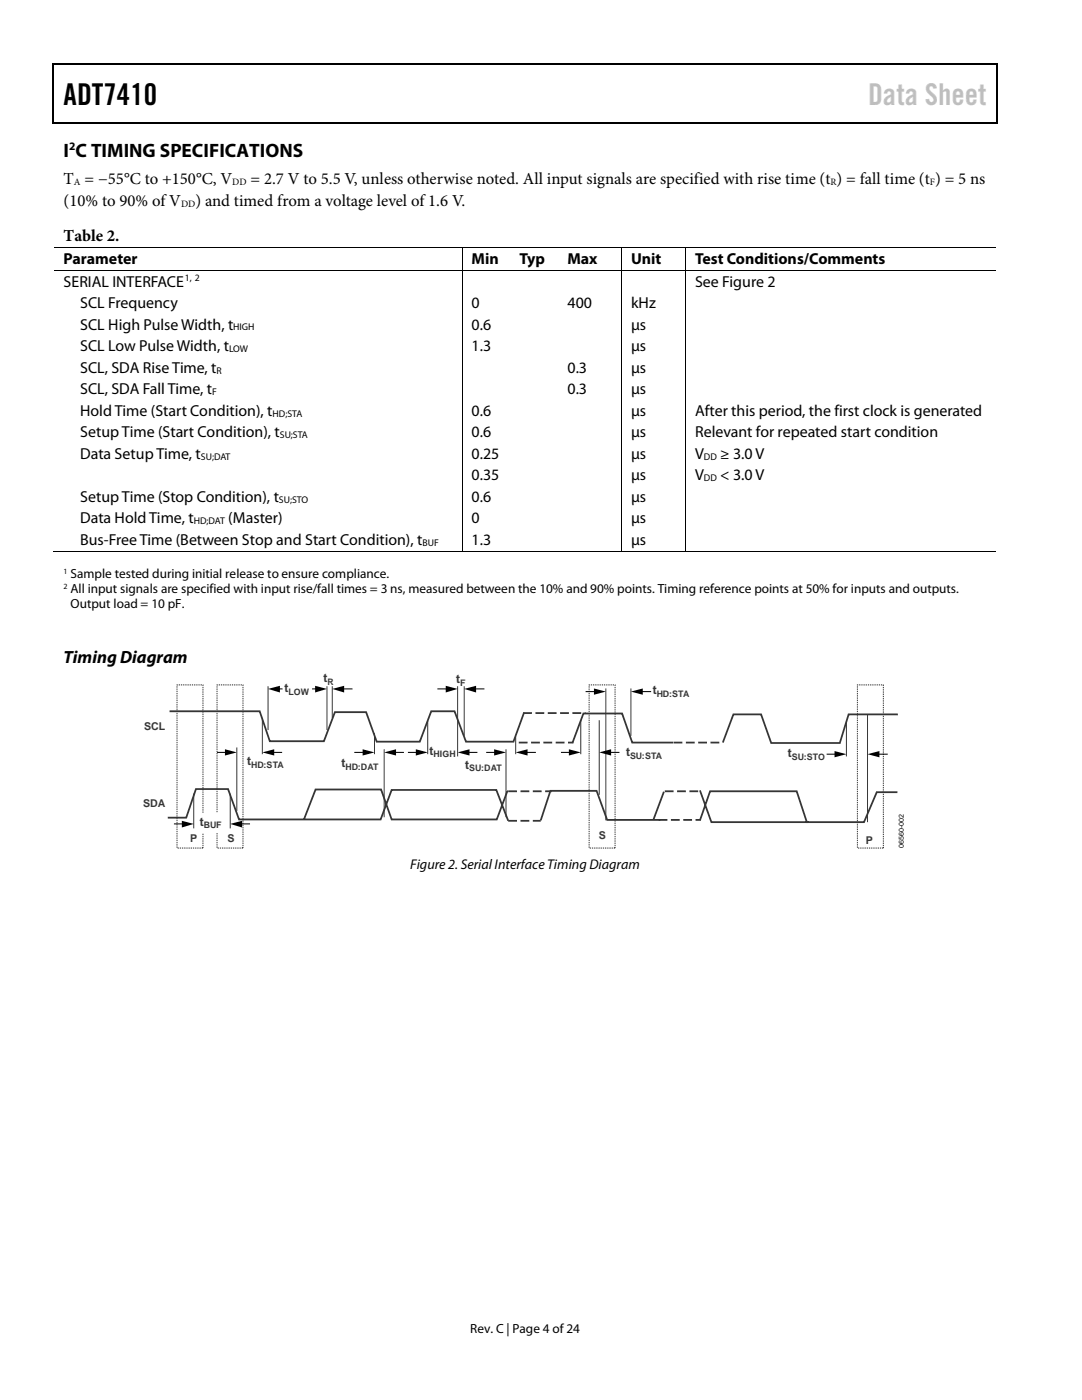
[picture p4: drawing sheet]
<svg xmlns="http://www.w3.org/2000/svg" width="216mm" height="279mm" viewBox="0 0 216 279" stroke-linecap="round" stroke-linejoin="round" font-family="sans-serif">
<defs><g id="words">
<text font-size="6" x="12.7" y="21">ADT7410</text>
<text font-size="6" fill="#c1c1c1" x="173.2" y="21">Data Sheet</text>
<text font-size="3.9" x="12.7" y="31.3">I C TIMING SPECIFICATIONS</text>
<text font-size="3.5" x="12.7" y="132.3">Timing Diagram</text>
<g font-size="3.3">
<text x="12.7" y="41">(10% to 90% of V</text>
<text x="12.7" y="36.8">T = −55°C to +150°C, V</text>
<text x="39" y="41">) and timed from a voltage level of 1.6 V.</text>
<text x="50" y="36.8">= 2.7 V to 5.5 V, unless otherwise noted. All input signals are specified with rise time (t ) = fall time (t ) = 5 ns</text>
<text x="12.7" y="48.2">Table 2.</text>
</g>
<g font-size="3.2">
<text x="12.7" y="52.7">Parameter</text>
<text x="94.1" y="52.7">Min</text>
<text x="103.7" y="52.7">Typ</text>
<text x="113.2" y="52.7">Max</text>
<text x="125.9" y="52.7">Unit</text>
<text x="138.7" y="52.7">Test Conditions/Comments</text>
<text x="12.7" y="57.2">SERIAL INTERFACE</text>
<text x="138.7" y="57.2">See Figure 2</text>
<text x="16" y="61.5">SCL Frequency</text>
<text x="16" y="65.8">SCL High Pulse Width, t</text>
<text x="94.1" y="61.5">0</text>
<text x="94.1" y="65.8">0.6</text>
<text x="113.2" y="61.5">400</text>
<text x="125.9" y="61.5">kHz</text>
<text x="125.9" y="65.8">µs</text>
<text x="16" y="70.1">SCL Low Pulse Width, t</text>
<text x="94.1" y="70.1">1.3</text>
<text x="125.9" y="70.1">µs</text>
<text x="16" y="74.4">SCL, SDA Rise Time, t</text>
<text x="113.2" y="74.4">0.3</text>
<text x="125.9" y="74.4">µs</text>
<text x="16" y="78.7">SCL, SDA Fall Time, t</text>
<text x="16" y="83">Hold Time (Start Condition), t</text>
<text x="94.1" y="83">0.6</text>
<text x="113.2" y="78.7">0.3</text>
<text x="125.9" y="83">µs</text>
<text x="125.9" y="78.7">µs</text>
<text x="138.7" y="83">After this period, the first clock is generated</text>
<text x="16" y="87.3">Setup Time (Start Condition), t</text>
<text x="94.1" y="87.3">0.6</text>
<text x="125.9" y="87.3">µs</text>
<text x="138.7" y="87.3">Relevant for repeated start condition</text>
<text x="16" y="91.6">Data Setup Time, t</text>
<text x="94.1" y="91.6">0.25</text>
<text x="94.1" y="95.9">0.35</text>
<text x="125.9" y="91.6">µs</text>
<text x="125.9" y="95.9">µs</text>
<text x="138.7" y="95.9">V</text>
<text x="138.7" y="91.6">V</text>
<text x="143.7" y="91.6">≥ 3.0 V</text>
<text x="143.7" y="95.9">&lt; 3.0 V</text>
<text x="16" y="100.2">Setup Time (Stop Condition), t</text>
<text x="94.1" y="100.2">0.6</text>
<text x="125.9" y="100.2">µs</text>
<text x="16" y="104.5">Data Hold Time, t</text>
<text x="45.6" y="104.5">(Master)</text>
<text x="94.1" y="104.5">0</text>
<text x="125.9" y="104.5">µs</text>
<text x="16" y="108.7">Bus-Free Time (Between Stop and Start Condition), t</text>
<text x="94.1" y="108.7">1.3</text>
<text x="125.9" y="108.7">µs</text>
</g>
<text font-size="2.8" x="81.9" y="173.4">Figure 2. Serial Interface Timing Diagram</text>
<g font-size="2.6">
<text x="14.1" y="115.4">Sample tested during initial release to ensure compliance.</text>
<text x="14.1" y="118.4">All input signals are specified with input rise/fall times = 3 ns, measured between the 10% and 90% points. Timing reference points at 50% for inputs and outputs.</text>
<text x="14.1" y="121.4">Output load = 10 pF.</text>
<text x="93.8" y="266">Rev. C | Page 4 of 24</text>
</g>
<g font-size="2.5" fill="#343536">
<text x="64.5" y="136.2">t</text>
<text x="91" y="136.3">t</text>
<text x="56.8" y="138.2">t</text>
<text x="130.2" y="138.5">t</text>
<text x="49.3" y="152.7">t</text>
<text x="68.1" y="153.1">t</text>
<text x="85.7" y="150.6">t</text>
<text x="92.8" y="153.4">t</text>
<text x="124.9" y="150.9">t</text>
<text x="157.2" y="151.1">t</text>
<text x="39.9" y="164.8">t</text>
</g>
<text font-size="2.3" x="13.8" y="29.9">2</text>
<g font-size="2.1" fill="#343536">
<text x="28.8" y="145.7">SCL</text>
<text x="28.6" y="161.1">SDA</text>
<text x="119.5" y="167.4">S</text>
<text x="38" y="168">P</text>
<text x="45.4" y="168">S</text>
<text x="172.8" y="168.4">P</text>
</g>
<g font-size="1.9">
<text x="14.8" y="36.9">A</text>
<text x="36.1" y="41.2">DD</text>
<text x="46.4" y="36.9">DD</text>
<text x="165.7" y="36.9">R</text>
<text x="185.5" y="36.9">F</text>
<text x="36.9" y="56.1">1, 2</text>
<text x="46.5" y="66">HIGH</text>
<text x="45.7" y="70.3">LOW</text>
<text x="43.2" y="74.5">R</text>
<text x="42.3" y="78.8">F</text>
<text x="54.4" y="83.1">HD;STA</text>
<text x="55.9" y="87.4">SU;STA</text>
<text x="40.1" y="91.7">SU;DAT</text>
<text x="140.5" y="91.7">DD</text>
<text x="55.7" y="100.3">SU;STO</text>
<text x="140.5" y="96">DD</text>
<text x="38.7" y="104.6">HD;DAT</text>
<text x="84.3" y="108.9">BUF</text>
</g>
<g font-size="1.8" fill="#343536">
<text x="65.3" y="136.7">R</text>
<text x="91.8" y="136.9">F</text>
<text x="57.6" y="138.7">LOW</text>
<text x="131.1" y="139.1">HD:STA</text>
<text x="50.1" y="153.2">HD:STA</text>
<text x="69" y="153.7">HD:DAT</text>
<text x="86.5" y="151.1">HIGH</text>
<text x="93.6" y="154">SU:DAT</text>
<text x="125.7" y="151.4">SU:STA</text>
<text x="158" y="151.6">SU:STO</text>
<text x="40.7" y="165.3">BUF</text>
</g>
<g font-size="1.6">
<text x="12.7" y="114.5">1</text>
<text x="12.7" y="117.5">2</text>
</g>
<text font-size="1.4" x="180.3" y="169.3" transform="rotate(-90 180.3 169.3)">06560-002</text>
</g></defs>
<g fill="#000">
<path d="M10.5 12.7h.3v1h-.3zM10.5 12.7h.3v.3h-.3zM133.3 12.7h.3v.3h-.3zM198.8 12.7h.2v1h-.2zM198.8 12.7h.2v.3h-.2zM10.5 24.4h.3v.3h-.3zM133.1 24.4h.2v.3h-.2zM198.8 24.4h.2v.3h-.2zM92.1 49.4h.2v.2h-.2zM92.1 53.9h.2v.2h-.2zM101.8 49.4h.1v.2h-.1zM101.8 53.9h.1v.2h-.1z"/>
<path d="M111.3 49.4h.2v.2h-.2zM111.3 53.9h.2v.2h-.2zM124 49.4h.1v.2h-.1zM124 53.9h.1v.2h-.1zM136.7 49.4h.2v.2h-.2zM136.7 53.9h.2v.2h-.2zM92.1 109.9h.2v.2h-.2zM101.5 109.9h.2v.2h-.2zM111.1 109.9h.2v.2h-.2zM124 109.9h.1v.2h-.1zM136.7 109.9h.2v.2h-.2z"/>
</g>
<path d="M10.7 13.7v10.7M10.8 12.8h122.5M133.6 12.8h65.2M198.9 13.7v10.7M10.8 24.5h188" fill="none" stroke="#000" stroke-width=".25"/>
<g fill="none" stroke="#000" stroke-width=".2">
<path d="M10.8 49.5h81.3M10.8 54h81.3M92.2 49.6v4.3M92.2 54.1v55.8M92.3 49.5h9.5M92.3 54h9.5M101.9 49.5h9.4M101.9 54h9.4M111.5 49.5h12.5M111.5 54h12.5M124 49.6v4.3M124 54.1v55.8"/>
<path d="M124.1 49.5h12.6M124.1 54h12.6M136.8 49.6v4.3M136.8 54.1v55.8M136.9 49.5h61.9M136.9 54h61.9M10.5 110h81.6M92.3 110h31.7M124.1 110h12.6M136.9 110h61.9"/>
</g>
<path d="M35.3 136.7h5.2v32.5h-5.2zM43.3 136.7h5.2v32.5h-5.2zM117.6 136.7h5.1v32.5h-5.1zM171.1 136.7h5.2v32.5h-5.2z" fill="none" stroke="#343536" stroke-width=".2" stroke-dasharray=".3 .2" stroke-linecap="butt"/>
<g fill="none" stroke="#343536" stroke-width=".35">
<path d="M33.8 142h18l2 5.9h10.8l2.2-5.8h6.3l2.1 5.9h8.6l2.2-6h4.7l2.3 6h9.5l2.1-5.8M101.1 157.8l.1 .1-2.1 5.6h-21l-2.1-5.9h-13l-2.3 5.8M101.4 157.9h1.8M103.5 148.2h1.8M103.9 157.9h1.7M104.4 142.3h1.7M106 148.2h1.7M106.3 157.9h1.8M106.8 142.3h1.8M108.4 148.2h1.8M108.8 157.9h1.3M109.3 142.3h1.8"/>
<path d="M110.9 148.2h1.7M111.8 142.3h1.7M113.3 148.2h1.1M114.2 142.3h1.8M116.7 142.3h.2M132.5 158l-2.1 5.6M132.6 157.9h1.8M134.3 148.2h-8.1l-2.1-5.8h-7.7l-2.2 5.9M134.4 148.2h1.8M135.1 157.9h1.8M136.9 148.2h1.7M137.6 157.9h1.7"/>
<path d="M139.3 148.2h1.8M139.7 157.7l2.2 6.4h19.4M141.8 148.2h1.7M179.1 158.1h-4.2l-2.5 6h-11.4l-2-6.2h-17.3l-2 5.8M179.2 142.6h-9.9l-1.7 5.7h-13.7l-2-5.7h-5.6l-2.1 5.6M33.5 163.2h3.7l1.9-5.7h6.4l2.2 6h28.3l2.1-5.8h20.9l2.4 6.1h1.8M103.9 163.8h1.7M106.3 163.8h1.6M131.4 163.6h1.8M131.8 163.6h-10.6l-2.2-5.8h-9.2l-1.9 5.9M133.9 163.6h1.7M136.3 163.6h1.8"/>
<path d="M138.8 163.6h1"/>
</g>
<g fill="none" stroke="#343536" stroke-width=".2">
<path d="M53.5 137v8.7M65.2 137v8.7M66.3 137v6.3M91.3 137v14M92.6 137v9.9M120.9 137.4v26.3M125.9 137.4v9.5M38.7 158.4v6.9M45.9 158.4v6.9M47.3 149.2v12.6M52.3 143.5v7M74.7 146.3v4.2"/>
<path d="M76.7 149.5v13.6M85.3 143.9v6.6M101 149.5v13.6M102.9 146.9v3.6M115.9 143.7v6.8M119.6 143.7v14.9M168.9 144.2v6.8M173.1 142.7v21.4"/>
</g>
<path d="M39.9 162.4h4.6v3.9h-4.6z" fill="#fff"/>
<g fill="none" stroke="#000" stroke-width=".2">
<path d="M55.4 137.5h1M62.3 137.5h1M68.2 137.5h2.1M87.3 137.5h2.1M94.6 137.5h2.1M116.9 138h2.1M127.8 138h2.1M43.3 150.2h2M54.3 150.2h2M70.7 150.2h2.1M78.6 150.2h2M81.4 150.2h2"/>
<path d="M93.2 150.2h2.1M97 150.2h2M104.8 150.2h2.1M111.9 150.2h2.1M121.5 150.2h2.1M164.9 150.5h2.1M175 150.5h2.1M34.7 164.4h2M47.9 164.4h2"/>
</g>
<g fill="#000">
<path d="M53.5 137.5l2.4-.6v1.3zM62.9 136.9l2.3 .6-2.3 .7zM66.3 137.5l2.4-.6v1.3zM88.9 136.9l2.4 .6-2.4 .7zM92.6 137.5l2.4-.6v1.3zM118.5 137.4l2.4 .6-2.4 .6zM125.9 138l2.4-.6v1.2zM44.9 149.5l2.4 .7-2.4 .6zM52.3 150.2l2.4-.7v1.3zM72.4 149.5l2.3 .7-2.3 .6zM76.7 150.2l2.3-.7v1.3zM83 149.5l2.3 .7-2.3 .6z"/>
<path d="M91.3 150.2l2.4-.7v1.3zM98.6 149.5l2.4 .7-2.4 .6zM102.9 150.2l2.4-.7v1.3zM113.5 149.5l2.4 .7-2.4 .6zM119.6 150.2l2.3-.7v1.3zM166.5 149.9l2.4 .6-2.4 .6zM173.1 150.5l2.4-.6v1.2zM36.3 163.8l2.4 .6-2.4 .7zM45.9 164.4l2.4-.6v1.3z"/>
</g>
<use href="#words"/>
</svg>
